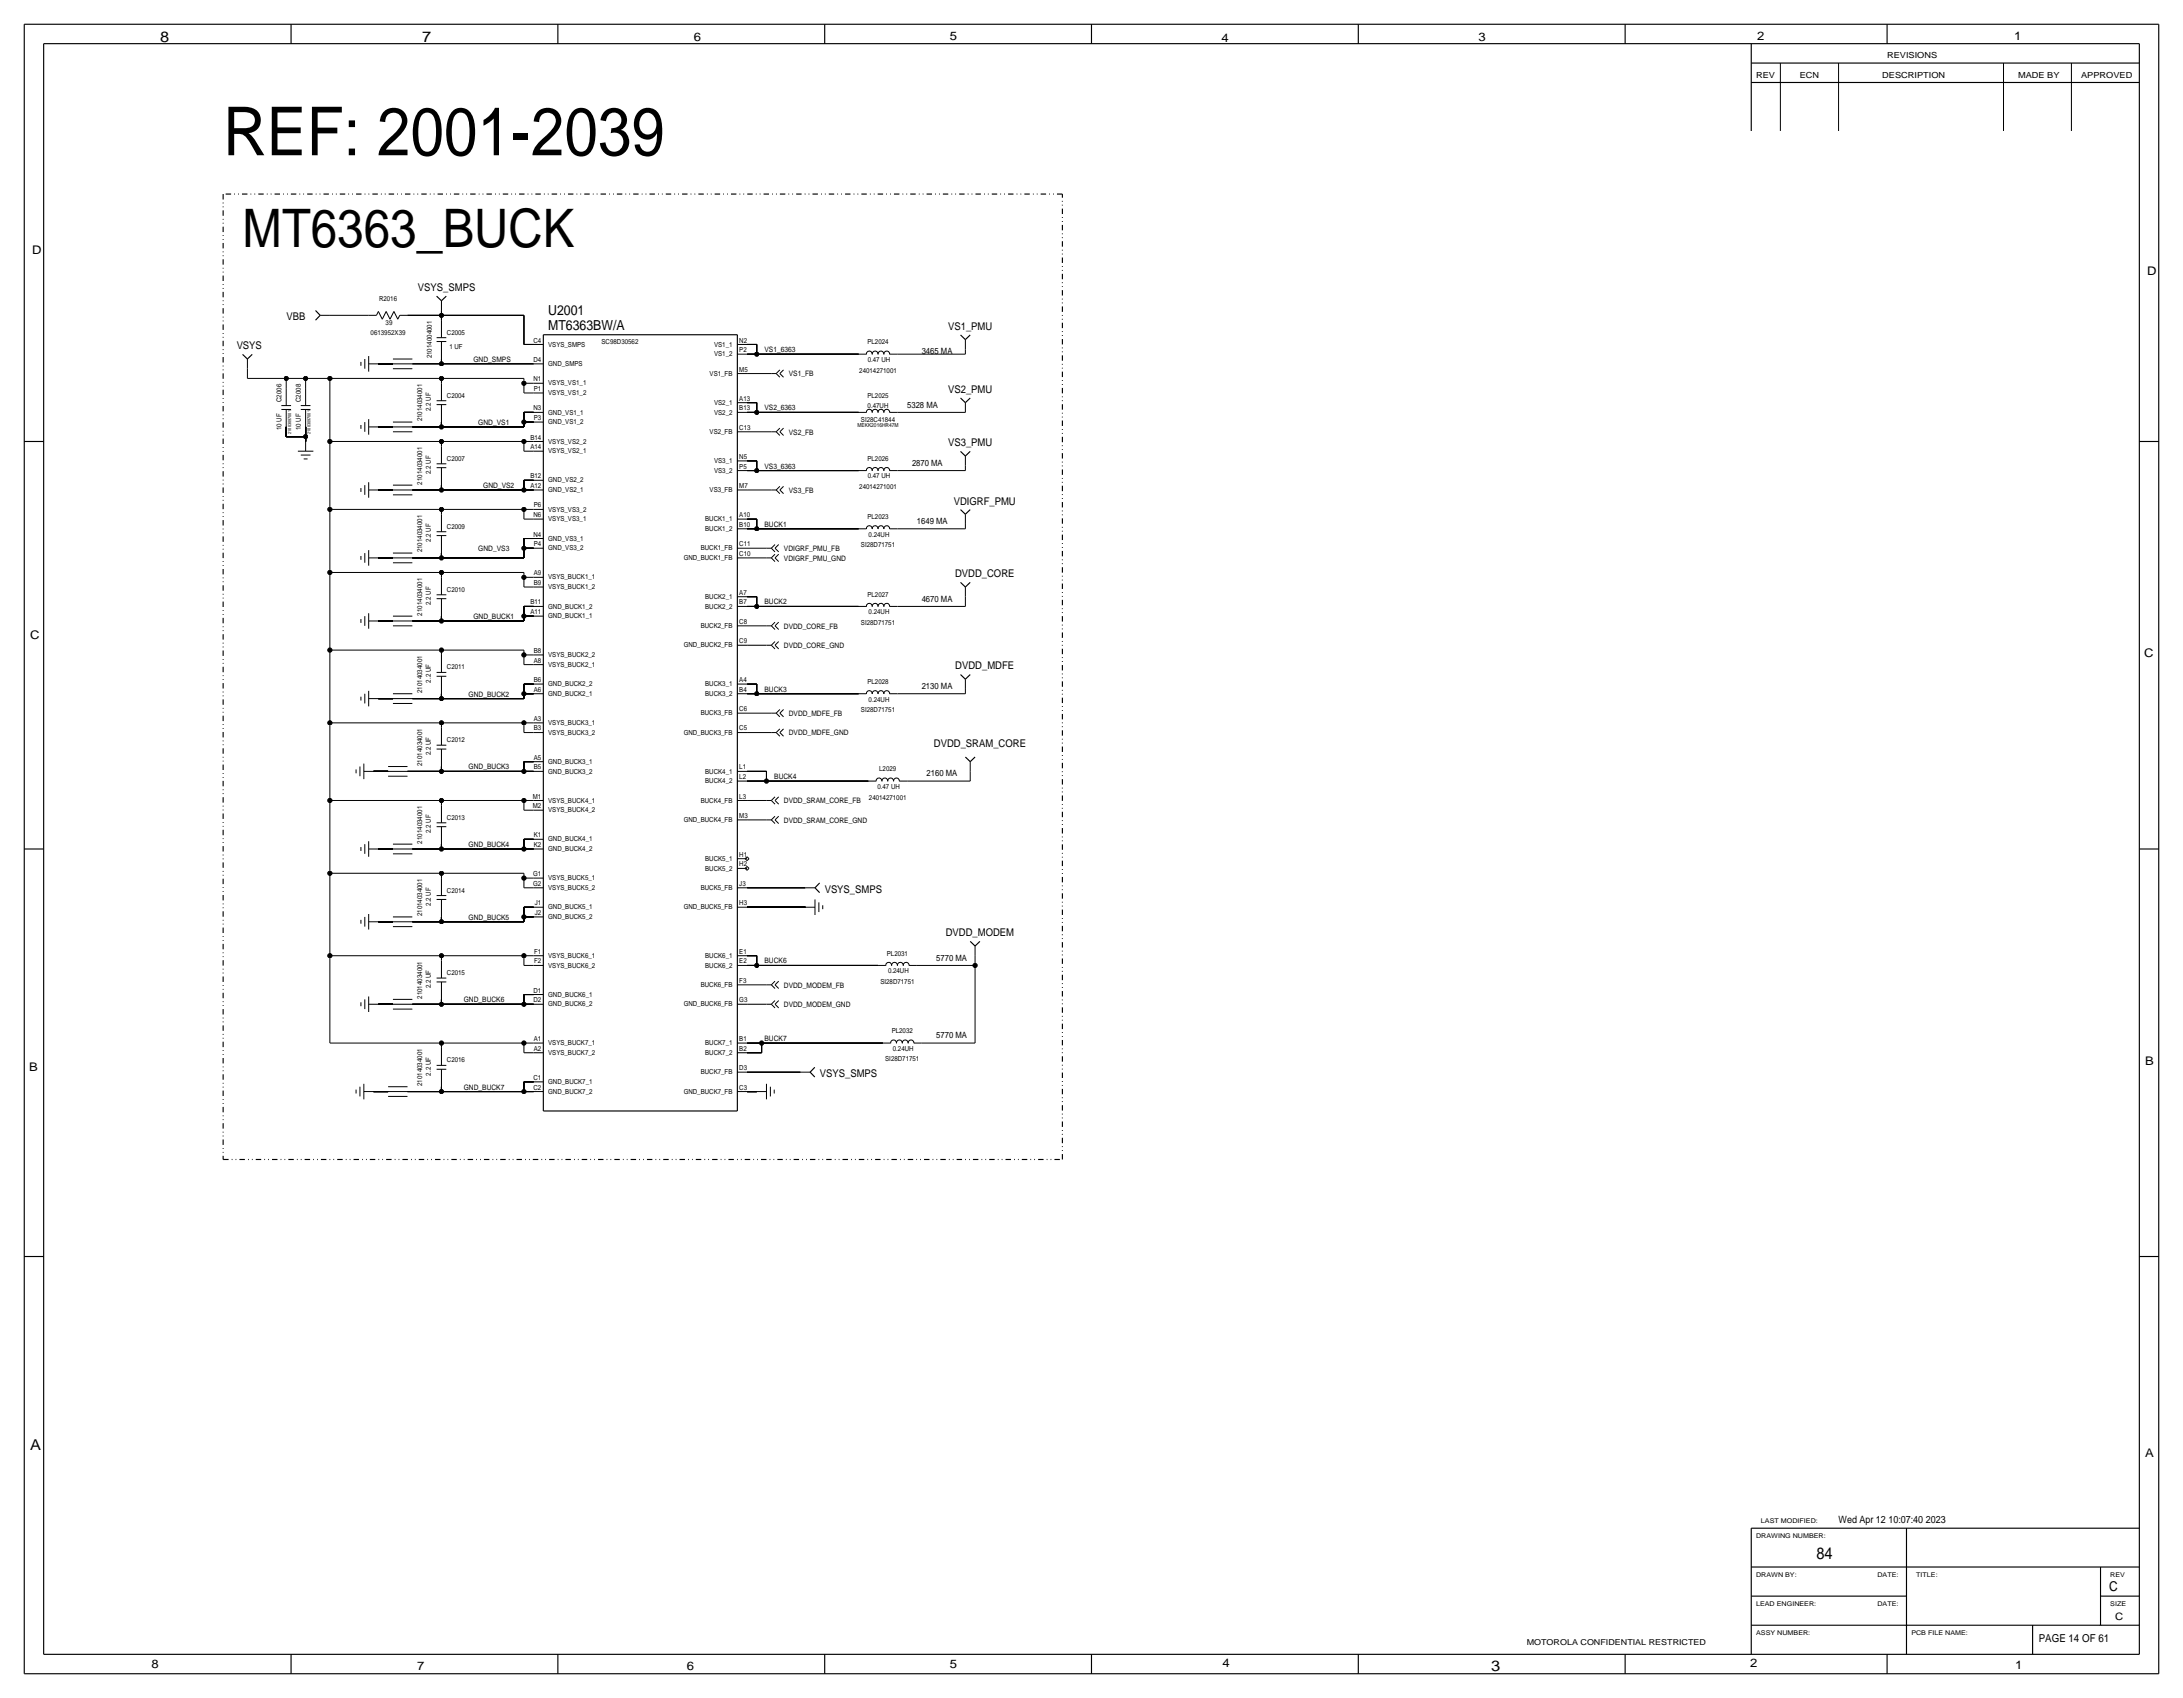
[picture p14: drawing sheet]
<svg xmlns="http://www.w3.org/2000/svg" width="572mm" height="444mm" viewBox="0 0 572 444" stroke-linecap="round" stroke-linejoin="round" font-family="sans-serif">
<defs><g id="words">
<text font-size="17.7" x="58.4" y="40.6">REF: 2001-2039</text>
<text font-size="13.9" x="63.5" y="64.8">MT6363_BUCK</text>
<text font-size="4.3" x="475.5" y="408.2">84</text>
<g font-size="3.9">
<text x="41.9" y="10.9">8</text>
<text x="110.5" y="10.9">7</text>
<text x="7.9" y="379.5">A</text>
<text x="390.4" y="437.4">3</text>
</g>
<g font-size="3.6">
<text x="143.5" y="82.5">U2001</text>
<text x="143.5" y="86.4">MT6363BW/A</text>
</g>
<text font-size="3.5" x="552.2" y="416.6">C</text>
<g font-size="3.1">
<text x="181.6" y="10.7">6</text>
<text x="248.7" y="10.4">5</text>
<text x="319.8" y="10.9">4</text>
<text x="387.1" y="10.7">3</text>
<text x="460" y="10.4">2</text>
<text x="527.3" y="10.4">1</text>
<text x="8.4" y="66.5">D</text>
<text x="562.1" y="71.9">D</text>
<text x="7.9" y="167.4">C</text>
<text x="561.3" y="172">C</text>
<text x="7.6" y="280.4">B</text>
<text x="561.6" y="278.9">B</text>
<text x="561.6" y="381.5">A</text>
<text x="39.6" y="436.6">8</text>
<text x="109.2" y="437.1">7</text>
<text x="179.8" y="437.1">6</text>
<text x="248.7" y="436.6">5</text>
<text x="320" y="436.4">4</text>
<text x="458.2" y="436.4">2</text>
<text x="527.6" y="436.9">1</text>
</g>
<text font-size="2.9" x="533.8" y="430">PAGE 14 OF 61</text>
<g font-size="2.8">
<text x="109.4" y="76.2">VSYS_SMPS</text>
<text x="75" y="83.8">VBB</text>
<text x="248.2" y="86.4">VS1_PMU</text>
<text x="62" y="91.4">VSYS</text>
<text x="248.2" y="102.9">VS2_PMU</text>
<text x="248.2" y="116.8">VS3_PMU</text>
<text x="249.7" y="132.1">VDIGRF_PMU</text>
<text x="250" y="151.1">DVDD_CORE</text>
<text x="250.1" y="175.3">DVDD_MDFE</text>
<text x="244.5" y="195.6">DVDD_SRAM_CORE</text>
<text x="215.9" y="233.7">VSYS_SMPS</text>
<text x="247.6" y="245.1">DVDD_MODEM</text>
<text x="214.6" y="281.9">VSYS_SMPS</text>
</g>
<text font-size="2.7" x="553.7" y="424.2">C</text>
<text font-size="2.6" x="481.3" y="398.8">Wed Apr 12 10:07:40 2023</text>
<g font-size="2.3">
<text x="241.3" y="92.7">3465 MA</text>
<text x="237.5" y="106.7">5328 MA</text>
<text x="238.8" y="121.9">2870 MA</text>
<text x="240" y="137.2">1649 MA</text>
<text x="241.3" y="157.5">4670 MA</text>
<text x="241.3" y="180.3">2130 MA</text>
<text x="242.6" y="203.2">2160 MA</text>
<text x="245.1" y="251.5">5770 MA</text>
<text x="245.1" y="271.8">5770 MA</text>
</g>
<g font-size="2.2">
<text x="494" y="15.2">REVISIONS</text>
<text x="459.7" y="20.3">REV</text>
<text x="471.2" y="20.3">ECN</text>
<text x="492.8" y="20.3">DESCRIPTION</text>
<text x="528.3" y="20.3">MADE BY</text>
<text x="544.8" y="20.3">APPROVED</text>
</g>
<text font-size="2.1" x="399.7" y="430.7">MOTOROLA CONFIDENTIAL RESTRICTED</text>
<g font-size="2">
<text x="124" y="94.7">GND_SMPS</text>
<text x="200.2" y="92.2">VS1_6363</text>
<text x="206.5" y="98.6">VS1_FB</text>
<text x="200.2" y="107.4">VS2_6363</text>
<text x="125.2" y="111.3">GND_VS1</text>
<text x="206.5" y="113.8">VS2_FB</text>
<text x="200.2" y="122.7">VS3_6363</text>
<text x="126.5" y="127.8">GND_VS2</text>
<text x="206.5" y="129">VS3_FB</text>
<text x="200.2" y="137.9">BUCK1</text>
<text x="125.2" y="144.3">GND_VS3</text>
<text x="205.2" y="146.8">VDIGRF_PMU_GND</text>
<text x="205.2" y="144.3">VDIGRF_PMU_FB</text>
<text x="200.2" y="158.2">BUCK2</text>
<text x="124" y="162.1">GND_BUCK1</text>
<text x="205.2" y="164.6">DVDD_CORE_FB</text>
<text x="205.2" y="169.7">DVDD_CORE_GND</text>
<text x="122.7" y="182.4">GND_BUCK2</text>
<text x="200.2" y="181.1">BUCK3</text>
<text x="206.5" y="187.5">DVDD_MDFE_FB</text>
<text x="206.5" y="192.5">DVDD_MDFE_GND</text>
<text x="122.7" y="201.4">GND_BUCK3</text>
<text x="202.7" y="204">BUCK4</text>
<text x="205.2" y="215.4">DVDD_SRAM_CORE_GND</text>
<text x="205.2" y="210.3">DVDD_SRAM_CORE_FB</text>
<text x="122.7" y="221.7">GND_BUCK4</text>
<text x="122.7" y="240.8">GND_BUCK5</text>
<text x="200.2" y="252.2">BUCK6</text>
<text x="121.4" y="262.4">GND_BUCK6</text>
<text x="205.2" y="263.7">DVDD_MODEM_GND</text>
<text x="205.2" y="258.6">DVDD_MODEM_FB</text>
<text x="200.2" y="272.5">BUCK7</text>
<text x="121.4" y="285.2">GND_BUCK7</text>
</g>
<g font-size="1.8">
<text x="99.2" y="78.7">R2016</text>
<text x="97" y="87.6">0613952X39</text>
<text x="101" y="85.2">39</text>
<text x="117" y="87.6">C2005</text>
<text x="139.7" y="89.7">C4</text>
<text x="193.5" y="89.7">N2</text>
<text x="113" y="93.8" transform="rotate(-90 113 93.8)">21014004001</text>
<text x="117.6" y="91.4">1 UF</text>
<text x="139.7" y="94.7">D4</text>
<text x="143.5" y="95.8">GND_SMPS</text>
<text x="143.5" y="90.7">VSYS_SMPS</text>
<text x="157.5" y="90.2">SC98D30562</text>
<text x="186.9" y="90.7">VS1_1</text>
<text x="186.9" y="93.3">VS1_2</text>
<text x="193.5" y="92.2">P2</text>
<text x="227.1" y="90.2">PL2024</text>
<text x="227.2" y="94.7">0.47 UH</text>
<text x="139.7" y="99.8">N1</text>
<text x="143.5" y="100.9">VSYS_VS1_1</text>
<text x="185.8" y="98.3">VS1_FB</text>
<text x="193.5" y="97.3">M5</text>
<text x="224.9" y="97.5">24014271001</text>
<text x="73.7" y="105.2" transform="rotate(-90 73.7 105.2)">C2006</text>
<text x="78.7" y="105.2" transform="rotate(-90 78.7 105.2)">C2008</text>
<text x="112.8" y="107.6" transform="rotate(-90 112.8 107.6)">2.2 UF</text>
<text x="117" y="104.1">C2004</text>
<text x="139.7" y="107.4">N3</text>
<text x="139.8" y="102.4">P1</text>
<text x="143.5" y="103.4">VSYS_VS1_2</text>
<text x="186.9" y="106">VS2_1</text>
<text x="193.5" y="107.4">B13</text>
<text x="193.5" y="104.9">A13</text>
<text x="227.1" y="104.1">PL2025</text>
<text x="227.1" y="106.7">0.47UH</text>
<text x="73.7" y="112.7" transform="rotate(-90 73.7 112.7)">10 UF</text>
<text x="78.7" y="112.7" transform="rotate(-90 78.7 112.7)">10 UF</text>
<text x="110.5" y="110.3" transform="rotate(-90 110.5 110.3)">21014034001</text>
<text x="139.8" y="110">P3</text>
<text x="143.5" y="108.5">GND_VS1_1</text>
<text x="143.5" y="111">GND_VS1_2</text>
<text x="185.8" y="113.6">VS2_FB</text>
<text x="186.9" y="108.5">VS2_2</text>
<text x="193.5" y="112.5">C13</text>
<text x="225.4" y="110.5">SI28C41844</text>
<text x="138.9" y="115.1">B14</text>
<text x="138.9" y="117.6">A14</text>
<text x="143.5" y="116.1">VSYS_VS2_2</text>
<text x="143.5" y="118.7">VSYS_VS2_1</text>
<text x="112.8" y="124.1" transform="rotate(-90 112.8 124.1)">2.2 UF</text>
<text x="117" y="120.6">C2007</text>
<text x="138.9" y="125.2">B12</text>
<text x="186.9" y="123.7">VS3_2</text>
<text x="186.9" y="121.2">VS3_1</text>
<text x="193.5" y="122.7">P5</text>
<text x="193.5" y="120.1">N5</text>
<text x="227.1" y="120.6">PL2026</text>
<text x="227.2" y="125.2">0.47 UH</text>
<text x="110.5" y="126.8" transform="rotate(-90 110.5 126.8)">21014034001</text>
<text x="138.9" y="127.8">A12</text>
<text x="143.5" y="126.3">GND_VS2_2</text>
<text x="143.5" y="128.8">GND_VS2_1</text>
<text x="185.8" y="128.8">VS3_FB</text>
<text x="193.5" y="127.8">M7</text>
<text x="224.9" y="128">24014271001</text>
<text x="139.7" y="135.4">N6</text>
<text x="139.8" y="132.8">P6</text>
<text x="143.5" y="133.9">VSYS_VS3_2</text>
<text x="143.5" y="136.4">VSYS_VS3_1</text>
<text x="184.6" y="136.4">BUCK1_1</text>
<text x="193.5" y="137.9">B10</text>
<text x="193.5" y="135.4">A10</text>
<text x="227.1" y="135.9">PL2023</text>
<text x="112.8" y="141.9" transform="rotate(-90 112.8 141.9)">2.2 UF</text>
<text x="117" y="138.4">C2009</text>
<text x="139.7" y="140.5">N4</text>
<text x="139.8" y="143">P4</text>
<text x="143.5" y="141.5">GND_VS3_1</text>
<text x="184.6" y="139">BUCK1_2</text>
<text x="193.5" y="143">C11</text>
<text x="225.4" y="143.3">SI28D71751</text>
<text x="227.4" y="140.5">0.24UH</text>
<text x="110.5" y="144.6" transform="rotate(-90 110.5 144.6)">21014034001</text>
<text x="143.5" y="144.1">GND_VS3_2</text>
<text x="179" y="146.6">GND_BUCK1_FB</text>
<text x="183.5" y="144.1">BUCK1_FB</text>
<text x="193.5" y="145.5">C10</text>
<text x="117" y="154.9">C2010</text>
<text x="139.8" y="153.2">B9</text>
<text x="139.8" y="150.6">A9</text>
<text x="143.5" y="151.7">VSYS_BUCK1_1</text>
<text x="143.5" y="154.2">VSYS_BUCK1_2</text>
<text x="193.5" y="155.7">A7</text>
<text x="110.5" y="161.1" transform="rotate(-90 110.5 161.1)">21014034001</text>
<text x="112.8" y="158.4" transform="rotate(-90 112.8 158.4)">2.2 UF</text>
<text x="138.9" y="158.2">B11</text>
<text x="138.9" y="160.8">A11</text>
<text x="143.5" y="159.3">GND_BUCK1_2</text>
<text x="143.5" y="161.8">GND_BUCK1_1</text>
<text x="184.6" y="156.8">BUCK2_1</text>
<text x="184.6" y="159.3">BUCK2_2</text>
<text x="193.5" y="158.2">B7</text>
<text x="227.1" y="156.2">PL2027</text>
<text x="227.4" y="160.8">0.24UH</text>
<text x="183.5" y="164.4">BUCK2_FB</text>
<text x="193.5" y="163.3">C8</text>
<text x="225.4" y="163.6">SI28D71751</text>
<text x="139.8" y="170.9">B8</text>
<text x="139.8" y="173.5">A8</text>
<text x="143.5" y="172">VSYS_BUCK2_2</text>
<text x="179" y="169.5">GND_BUCK2_FB</text>
<text x="193.5" y="168.4">C9</text>
<text x="112.8" y="178.7" transform="rotate(-90 112.8 178.7)">2.2 UF</text>
<text x="117" y="175.3">C2011</text>
<text x="139.8" y="178.6">B6</text>
<text x="143.5" y="179.6">GND_BUCK2_2</text>
<text x="143.5" y="174.5">VSYS_BUCK2_1</text>
<text x="184.6" y="179.6">BUCK3_1</text>
<text x="193.5" y="178.6">A4</text>
<text x="227.1" y="179.1">PL2028</text>
<text x="110.5" y="181.5" transform="rotate(-90 110.5 181.5)">21014034001</text>
<text x="139.8" y="181.1">A6</text>
<text x="143.5" y="182.2">GND_BUCK2_1</text>
<text x="184.6" y="182.2">BUCK3_2</text>
<text x="193.5" y="181.1">B4</text>
<text x="227.4" y="183.6">0.24UH</text>
<text x="139.8" y="191.2">B3</text>
<text x="139.8" y="188.7">A3</text>
<text x="143.5" y="189.8">VSYS_BUCK3_1</text>
<text x="183.5" y="187.2">BUCK3_FB</text>
<text x="193.5" y="191.2">C5</text>
<text x="193.5" y="186.2">C6</text>
<text x="225.4" y="186.4">SI28D71751</text>
<text x="112.8" y="197.7" transform="rotate(-90 112.8 197.7)">2.2 UF</text>
<text x="117" y="194.3">C2012</text>
<text x="143.5" y="192.3">VSYS_BUCK3_2</text>
<text x="179" y="192.3">GND_BUCK3_FB</text>
<text x="110.5" y="200.5" transform="rotate(-90 110.5 200.5)">21014034001</text>
<text x="139.8" y="201.4">B5</text>
<text x="139.8" y="198.9">A5</text>
<text x="143.5" y="199.9">GND_BUCK3_1</text>
<text x="143.5" y="202.5">GND_BUCK3_2</text>
<text x="184.6" y="202.5">BUCK4_1</text>
<text x="193.5" y="204">L2</text>
<text x="193.5" y="201.4">L1</text>
<text x="230.2" y="201.9">L2029</text>
<text x="139.5" y="209">M1</text>
<text x="184.6" y="205">BUCK4_2</text>
<text x="193.5" y="209">L3</text>
<text x="227.5" y="209.3">24014271001</text>
<text x="229.7" y="206.5">0.47 UH</text>
<text x="117" y="214.6">C2013</text>
<text x="139.5" y="211.6">M2</text>
<text x="143.5" y="210.1">VSYS_BUCK4_1</text>
<text x="143.5" y="212.6">VSYS_BUCK4_2</text>
<text x="179" y="215.2">GND_BUCK4_FB</text>
<text x="183.5" y="210.1">BUCK4_FB</text>
<text x="193.5" y="214.1">M3</text>
<text x="110.5" y="220.8" transform="rotate(-90 110.5 220.8)">21014034001</text>
<text x="112.8" y="218.1" transform="rotate(-90 112.8 218.1)">2.2 UF</text>
<text x="139.8" y="221.7">K2</text>
<text x="139.8" y="219.2">K1</text>
<text x="143.5" y="220.3">GND_BUCK4_1</text>
<text x="143.5" y="222.8">GND_BUCK4_2</text>
<text x="184.6" y="227.9">BUCK5_2</text>
<text x="184.6" y="225.3">BUCK5_1</text>
<text x="193.5" y="226.8">H2</text>
<text x="193.5" y="224.3">H1</text>
<text x="117" y="233.7">C2014</text>
<text x="139.6" y="231.9">G2</text>
<text x="139.6" y="229.4">G1</text>
<text x="143.5" y="233">VSYS_BUCK5_2</text>
<text x="143.5" y="230.4">VSYS_BUCK5_1</text>
<text x="183.5" y="233">BUCK5_FB</text>
<text x="193.5" y="231.9">J3</text>
<text x="110.5" y="239.9" transform="rotate(-90 110.5 239.9)">21014034001</text>
<text x="112.8" y="237.1" transform="rotate(-90 112.8 237.1)">2.2 UF</text>
<text x="140" y="239.5">J2</text>
<text x="140" y="237">J1</text>
<text x="143.5" y="238">GND_BUCK5_1</text>
<text x="179" y="238">GND_BUCK5_FB</text>
<text x="193.5" y="237">H3</text>
<text x="143.5" y="240.6">GND_BUCK5_2</text>
<text x="139.9" y="249.7">F1</text>
<text x="143.5" y="250.7">VSYS_BUCK6_1</text>
<text x="184.6" y="250.7">BUCK6_1</text>
<text x="193.5" y="249.7">E1</text>
<text x="232.2" y="250.2">PL2031</text>
<text x="117" y="255.3">C2015</text>
<text x="139.9" y="252.2">F2</text>
<text x="143.5" y="253.3">VSYS_BUCK6_2</text>
<text x="184.6" y="253.3">BUCK6_2</text>
<text x="193.5" y="257.3">F3</text>
<text x="193.5" y="252.2">E2</text>
<text x="230.5" y="257.6">SI28D71751</text>
<text x="232.5" y="254.8">0.24UH</text>
<text x="110.5" y="261.5" transform="rotate(-90 110.5 261.5)">21014034001</text>
<text x="112.8" y="258.7" transform="rotate(-90 112.8 258.7)">2.2 UF</text>
<text x="139.7" y="262.4">D2</text>
<text x="139.7" y="259.8">D1</text>
<text x="143.5" y="260.9">GND_BUCK6_1</text>
<text x="143.5" y="263.4">GND_BUCK6_2</text>
<text x="179" y="263.4">GND_BUCK6_FB</text>
<text x="183.5" y="258.4">BUCK6_FB</text>
<text x="193.5" y="262.4">G3</text>
<text x="139.8" y="275.1">A2</text>
<text x="139.8" y="272.5">A1</text>
<text x="143.5" y="273.6">VSYS_BUCK7_1</text>
<text x="184.6" y="273.6">BUCK7_1</text>
<text x="193.5" y="275.1">B2</text>
<text x="193.5" y="272.5">B1</text>
<text x="233.4" y="270.5">PL2032</text>
<text x="233.7" y="275.1">0.24UH</text>
<text x="112.8" y="281.6" transform="rotate(-90 112.8 281.6)">2.2 UF</text>
<text x="117" y="278.1">C2016</text>
<text x="143.5" y="276.1">VSYS_BUCK7_2</text>
<text x="183.5" y="281.2">BUCK7_FB</text>
<text x="184.6" y="276.1">BUCK7_2</text>
<text x="193.5" y="280.2">D3</text>
<text x="231.7" y="277.9">SI28D71751</text>
<text x="110.5" y="284.3" transform="rotate(-90 110.5 284.3)">21014034001</text>
<text x="139.7" y="285.2">C2</text>
<text x="139.7" y="282.7">C1</text>
<text x="143.5" y="283.8">GND_BUCK7_1</text>
<text x="143.5" y="286.3">GND_BUCK7_2</text>
<text x="179" y="286.3">GND_BUCK7_FB</text>
<text x="193.5" y="285.2">C3</text>
</g>
<g font-size="1.7">
<text x="461" y="398.8">LAST MODIFIED:</text>
<text x="459.7" y="402.6">DRAWING NUMBER:</text>
<text x="459.7" y="412.8">DRAWN BY:</text>
<text x="491.5" y="412.8">DATE:</text>
<text x="501.6" y="412.7">TITLE:</text>
<text x="552.4" y="412.8">REV</text>
<text x="459.7" y="420.4">LEAD ENGINEER:</text>
<text x="491.5" y="420.4">DATE:</text>
<text x="552.4" y="420.4">SIZE</text>
<text x="459.7" y="428">ASSY NUMBER:</text>
<text x="500.4" y="428">PCB FILE NAME:</text>
</g>
<text font-size="1.4" x="224.5" y="111.8">MEKK2016HR47M</text>
<g font-size="1.1">
<text x="76.2" y="113.6" transform="rotate(-90 76.2 113.6)">21003097001</text>
<text x="81.3" y="113.6" transform="rotate(-90 81.3 113.6)">21003097001</text>
</g>
</g></defs>
<!-- layer: Nets -->
<g fill="none" stroke="#000" stroke-width=".26">
<path d="M64.8 96.5v2.6zM64.8 99.1h10.1zM74.9 99.1v2.5zM74.9 99.1h5.1zM80 99.1v2.5zM80 99.1h6.4zM86.4 82.5h10.1zM86.4 99.1h29.2zM86.4 99.1v16.5zM99.1 95.2h3.8zM106.7 82.5h8.9zM107.9 95.2h7.7z"/>
<path d="M115.6 81.3v1.2zM115.6 82.5v1.3zM115.6 82.5h21.6zM115.6 99.1v1.2zM115.6 99.1h21.6zM115.6 94v1.2zM115.6 95.2h24.1zM137.2 90.2h2.5zM137.2 82.5v7.7zM137.2 99.1v1.2zM195.6 90.2h2.5zM195.6 92.7h2.5z"/>
<path d="M195.6 97.8h6.3zM198.1 90.2v2.5zM198.1 92.7h26.7zM234.9 92.7h17.8zM252.7 91.4v1.3zM74.9 114.3h5.1zM74.9 111.8v2.5zM80 114.3v1.3zM80 111.8v2.5zM86.4 115.6h29.2zM86.4 115.6v17.7zM99.1 111.8h3.8z"/>
<path d="M107.9 111.8h7.7zM115.6 115.6v1.2zM115.6 115.6h21.6zM115.6 111.8h21.6zM115.6 110.5v1.3zM137.2 102.9h2.5zM137.2 100.3v2.6zM137.2 100.3h2.5zM137.2 118.1h2.5zM137.2 115.6v2.5zM137.2 115.6h2.5zM137.2 107.9h2.5z"/>
<path d="M137.2 107.9v2.6zM137.2 110.5h2.5zM137.2 110.5v1.3zM195.6 105.4h2.5zM195.6 107.9h2.5zM195.6 113h6.3zM198.1 105.4v2.5zM198.1 107.9h26.7zM234.9 107.9h17.8zM86.4 133.3h29.2zM86.4 133.3v16.6zM99.1 128.3h3.8z"/>
<path d="M107.9 128.3h7.7zM115.6 133.3v1.3zM115.6 133.3h21.6zM115.6 127v1.3zM115.6 128.3h21.6zM137.2 135.9h2.5zM137.2 133.3v2.6zM137.2 133.3h2.5zM137.2 125.7h2.5zM137.2 125.7v2.6zM137.2 128.3h2.5zM195.6 128.3h6.3z"/>
<path d="M195.6 135.9h2.5zM195.6 138.4h2.5zM195.6 120.6h2.5zM195.6 123.2h2.5zM198.1 135.9v2.5zM198.1 138.4h26.7zM198.1 120.6v2.6zM198.1 123.2h26.7zM234.9 138.4h17.8zM234.9 123.2h17.8zM252.7 137.2v1.2zM252.7 121.9v1.3z"/>
<path d="M86.4 149.9h29.2zM86.4 149.9v20.3zM99.1 146h3.8zM107.9 146h7.7zM115.6 149.9v1.2zM115.6 149.9h21.6zM115.6 144.8v1.2zM115.6 146h21.6zM137.2 153.7h2.5zM137.2 151.1v2.6zM137.2 151.1h2.5zM137.2 149.9v1.2z"/>
<path d="M137.2 158.7h2.5zM137.2 158.7v2.6zM137.2 141h2.5zM137.2 143.5v2.5zM137.2 141v2.5zM137.2 143.5h2.5zM195.6 143.5h5.1zM195.6 156.2h2.5zM195.6 158.7h2.5zM195.6 146h5.1zM198.1 156.2v2.5zM198.1 158.7h26.7z"/>
<path d="M234.9 158.7h17.8zM252.7 156.2v2.5zM86.4 170.2h29.2zM86.4 170.2v19zM99.1 162.6h3.8zM107.9 162.6h7.7zM115.6 170.2v1.2zM115.6 170.2h21.6zM115.6 161.3v1.3zM115.6 162.6h21.6zM137.2 174h2.5zM137.2 171.4v2.6z"/>
<path d="M137.2 171.4h2.5zM137.2 170.2v1.2zM137.2 179.1h2.5zM137.2 179.1v2.5zM137.2 161.3v1.3zM137.2 161.3h2.5zM195.6 179.1h2.5zM195.6 168.9h5.1zM195.6 163.8h5.1zM198.1 179.1v2.5zM86.4 189.2h29.2zM86.4 189.2v20.3z"/>
<path d="M99.1 182.9h3.8zM107.9 182.9h7.7zM115.6 189.2v1.3zM115.6 189.2h21.6zM115.6 181.6v1.3zM115.6 182.9h21.6zM137.2 191.8h2.5zM137.2 189.2v2.6zM137.2 189.2h2.5zM137.2 199.4v2.5zM137.2 199.4h2.5zM137.2 181.6v1.3z"/>
<path d="M137.2 181.6h2.5zM195.6 181.6h2.5zM195.6 186.7h6.3zM195.6 191.8h6.3zM198.1 181.6h26.7zM234.9 181.6h17.8zM252.7 180.3v1.3zM86.4 209.5v19.1zM86.4 209.5h29.2zM97.8 201.9h3.8zM106.7 201.9h8.9zM115.6 209.5v1.3z"/>
<path d="M115.6 209.5h21.6zM115.6 200.7v1.2zM115.6 201.9h21.6zM137.2 212.1h2.5zM137.2 209.5v2.6zM137.2 209.5h2.5zM137.2 219.7h2.5zM137.2 219.7v2.5zM137.2 201.9h2.5zM195.6 201.9h5.1zM195.6 204.5h5.1zM195.6 209.5h5.1z"/>
<path d="M195.6 214.6h5.1zM200.7 201.9v2.6zM200.7 204.5h26.6zM237.5 204.5h16.5zM254 201.9v2.6zM86.4 228.6v21.6zM86.4 228.6h29.2zM99.1 222.2h3.8zM107.9 222.2h7.7zM115.6 228.6v1.3zM115.6 228.6h21.6zM115.6 221v1.2z"/>
<path d="M115.6 222.2h21.6zM137.2 232.4h2.5zM137.2 229.9v2.5zM137.2 229.9h2.5zM137.2 228.6v1.3zM137.2 237.5h2.5zM137.2 237.5v2.5zM137.2 222.2h2.5zM195.6 237.5h15.2zM195.6 232.4h15.2zM86.4 250.2v22.8zM86.4 250.2h29.2z"/>
<path d="M99.1 241.3h3.8zM107.9 241.3h7.7zM115.6 250.2v1.3zM115.6 250.2h21.6zM115.6 240v1.3zM115.6 241.3h21.6zM137.2 252.7h2.5zM137.2 250.2v2.5zM137.2 250.2h2.5zM137.2 240v1.3zM137.2 240h2.5zM195.6 250.2h2.5z"/>
<path d="M195.6 252.7h2.5zM195.6 257.8h5.1zM198.1 250.2v2.5zM198.1 252.7h31.8zM240 252.7h15.3zM255.3 252.7v20.3zM255.3 250.2v2.5zM86.4 273h29.2zM99.1 262.9h3.8zM107.9 262.9h7.7zM115.6 273v1.3zM115.6 273h21.6z"/>
<path d="M115.6 261.6v1.3zM115.6 262.9h21.6zM137.2 275.6h2.5zM137.2 273v2.6zM137.2 273h2.5zM137.2 260.3h2.5zM137.2 260.3v2.6zM137.2 262.9h2.5zM195.6 275.6h3.8zM195.6 273h3.8zM195.6 262.9h5.1zM199.4 273v2.6z"/>
<path d="M199.4 273h31.7zM241.3 273h14zM97.8 285.8h3.8zM106.7 285.8h8.9zM115.6 284.5v1.3zM115.6 285.8h21.6zM137.2 283.2h2.5zM137.2 283.2v2.6zM137.2 285.8h2.5zM195.6 285.8h2.5zM195.6 280.7h13.9z"/>
</g>
<path d="M58.4 50.8v252.7M278.1 50.8h-219.7M58.4 303.5h219.7M278.1 303.5v-252.7" fill="none" stroke="#000" stroke-width=".3" stroke-dasharray="1.4 .8 .2 .8 .2 .8" stroke-linecap="butt"/>
<g fill="#000" stroke="#000" stroke-width=".26">
<circle cx="74.9" cy="99.1" r=".56"/>
<circle cx="80" cy="99.1" r=".56"/>
<circle cx="86.4" cy="99.1" r=".56"/>
<circle cx="115.6" cy="99.1" r=".56"/>
<circle cx="115.6" cy="82.5" r=".56"/>
<circle cx="115.6" cy="95.2" r=".56"/>
<circle cx="198.1" cy="92.7" r=".56"/>
<circle cx="80" cy="114.3" r=".56"/>
<circle cx="86.4" cy="115.6" r=".56"/>
<circle cx="115.6" cy="115.6" r=".56"/>
<circle cx="115.6" cy="111.8" r=".56"/>
<circle cx="137.2" cy="115.6" r=".56"/>
<circle cx="137.2" cy="110.5" r=".56"/>
<circle cx="137.2" cy="100.3" r=".56"/>
<circle cx="198.1" cy="107.9" r=".56"/>
<circle cx="86.4" cy="133.3" r=".56"/>
<circle cx="115.6" cy="128.3" r=".56"/>
<circle cx="115.6" cy="133.3" r=".56"/>
<circle cx="137.2" cy="128.3" r=".56"/>
<circle cx="137.2" cy="133.3" r=".56"/>
<circle cx="198.1" cy="123.2" r=".56"/>
<circle cx="198.1" cy="138.4" r=".56"/>
<circle cx="86.4" cy="149.9" r=".56"/>
<circle cx="115.6" cy="146" r=".56"/>
<circle cx="115.6" cy="149.9" r=".56"/>
<circle cx="137.2" cy="151.1" r=".56"/>
<circle cx="137.2" cy="143.5" r=".56"/>
<circle cx="198.1" cy="158.7" r=".56"/>
<circle cx="86.4" cy="170.2" r=".56"/>
<circle cx="115.6" cy="162.6" r=".56"/>
<circle cx="115.6" cy="170.2" r=".56"/>
<circle cx="137.2" cy="161.3" r=".56"/>
<circle cx="137.2" cy="171.4" r=".56"/>
<circle cx="86.4" cy="189.2" r=".56"/>
<circle cx="115.6" cy="182.9" r=".56"/>
<circle cx="115.6" cy="189.2" r=".56"/>
<circle cx="137.2" cy="181.6" r=".56"/>
<circle cx="137.2" cy="189.2" r=".56"/>
<circle cx="198.1" cy="181.6" r=".56"/>
<circle cx="86.4" cy="209.5" r=".56"/>
<circle cx="115.6" cy="201.9" r=".56"/>
<circle cx="115.6" cy="209.5" r=".56"/>
<circle cx="137.2" cy="209.5" r=".56"/>
<circle cx="137.2" cy="201.9" r=".56"/>
<circle cx="200.7" cy="204.5" r=".56"/>
<circle cx="86.4" cy="228.6" r=".56"/>
<circle cx="115.6" cy="222.2" r=".56"/>
<circle cx="115.6" cy="228.6" r=".56"/>
<circle cx="137.2" cy="229.9" r=".56"/>
<circle cx="137.2" cy="222.2" r=".56"/>
<circle cx="86.4" cy="250.2" r=".56"/>
<circle cx="115.6" cy="250.2" r=".56"/>
<circle cx="115.6" cy="241.3" r=".56"/>
<circle cx="137.2" cy="240" r=".56"/>
<circle cx="137.2" cy="250.2" r=".56"/>
<circle cx="198.1" cy="252.7" r=".56"/>
<circle cx="255.3" cy="252.7" r=".56"/>
<circle cx="115.6" cy="262.9" r=".56"/>
<circle cx="115.6" cy="273" r=".56"/>
<circle cx="137.2" cy="273" r=".56"/>
<circle cx="137.2" cy="262.9" r=".56"/>
<circle cx="199.4" cy="273" r=".56"/>
<circle cx="115.6" cy="285.7" r=".56"/>
<circle cx="137.2" cy="285.7" r=".56"/>
</g>
<!-- layer: Components -->
<g fill="none" stroke="#000" stroke-width=".26">
<path d="M115.6 78.7v2.6zM64.8 94v2.5zM83.8 82.5h2.6zM94.5 94.7v1.1zM95.5 94v2.5zM96.5 82.5h2.1zM96.5 95.2h2.6zM96.5 93.2v4.1zM99.1 81.5l-.5 1zM99.1 81.5l1 2.1zM101.1 81.5l-1 2.1zM101.1 81.5l1 2.1z"/>
<path d="M102.9 95.2h5zM102.9 94h5zM102.9 96.5h5zM103.1 81.5l-1 2.1zM103.1 81.5l1 2.1zM104.6 82.5h2.1zM104.6 82.5l-.5 1.1zM114.3 88.4h2.5zM114.3 89.4h2.5zM115.6 89.4v4.6zM115.6 83.8v4.6zM139.7 95.2h2.5z"/>
<path d="M139.7 90.2h2.5zM193 97.8h2.6zM193 92.7h2.6zM193 90.2h2.6zM201.9 97.8h1.3zM203.2 97.8l1 1zM204.2 97.8l.9 1zM204.2 96.8l-1 1zM205.1 96.8l-.9 1zM224.8 92.7h2zM226.8 92.8a.75 .75 0 0 1 .8-.9 .75 .75 0 0 1 .7 .9M228.3 92.8a.75 .75 0 0 1 .8-.9 .75 .75 0 0 1 .7 .9"/>
<path d="M229.9 92.8a.75 .75 0 0 1 .7-.9 .75 .75 0 0 1 .7 .9 .77 .77 0 0 1 .8-.9 .77 .77 0 0 1 .8 .9M232.9 92.7h2zM252.7 88.9v2.5zM73.7 106.2h2.5zM73.7 107.2h2.5zM74.9 107.2v4.6zM74.9 101.6v4.6zM78 118.1h4zM78.7 106.2h2.6zM78.7 107.2h2.6zM78.7 119.1h2.6zM80 107.2v4.6z"/>
<path d="M80 101.6v4.6zM80 115.6v2.5zM94.5 111.3v1zM95.5 110.5v2.5zM96.5 111.8h2.6zM96.5 109.7v4.1zM102.9 111.8h5zM102.9 110.5h5zM102.9 113h5zM114.3 104.9h2.5zM114.3 105.9h2.5zM115.6 105.9v4.6z"/>
<path d="M115.6 100.3v4.6zM115.6 116.8v4.6zM139.7 118.1h2.5zM139.7 115.6h2.5zM139.7 110.5h2.5zM139.7 107.9h2.5zM139.7 102.9h2.5zM139.7 100.3h2.5zM193 113h2.6zM193 107.9h2.6zM193 105.4h2.6zM201.9 113h1.3z"/>
<path d="M203.2 113l1 1zM204.2 113l.9 1zM204.2 112.1l-1 .9zM205.1 112.1l-.9 .9zM224.8 107.9h2zM226.8 108a.75 .75 0 0 1 .8-.9 .75 .75 0 0 1 .7 .9M228.3 108a.75 .75 0 0 1 .8-.9 .75 .75 0 0 1 .7 .9M229.9 108a.75 .75 0 0 1 .7-.9 .75 .75 0 0 1 .7 .9 .77 .77 0 0 1 .8-.9 .77 .77 0 0 1 .8 .9M232.9 107.9h2zM252.7 105.4v2.5zM252.7 119.4v2.5zM79.5 120.1h1z"/>
<path d="M94.5 127.8v1zM95.5 127v2.5zM96.5 128.3h2.6zM96.5 126.2v4.1zM102.9 128.3h5zM102.9 127h5zM102.9 129.5h5zM114.3 121.4h2.5zM114.3 122.4h2.5zM114.3 139.2h2.5zM115.6 122.4v4.6zM115.6 134.6v4.6z"/>
<path d="M139.7 135.9h2.5zM139.7 133.3h2.5zM139.7 128.3h2.5zM139.7 125.7h2.5zM193 138.4h2.6zM193 135.9h2.6zM193 128.3h2.6zM193 123.2h2.6zM193 120.6h2.6zM201.9 128.3h1.3zM203.2 128.3l1-1zM203.2 128.3l1 .9z"/>
<path d="M204.2 128.3l.9 .9zM204.2 128.3l.9-1zM224.8 123.2h2zM224.8 138.4h2zM226.8 123.2a.75 .75 0 0 1 .8-.8 .75 .75 0 0 1 .7 .8M226.8 138.5a.75 .75 0 0 1 .8-.9 .75 .75 0 0 1 .7 .9M228.3 123.2a.75 .75 0 0 1 .8-.8 .75 .75 0 0 1 .7 .8M228.3 138.5a.75 .75 0 0 1 .8-.9 .75 .75 0 0 1 .7 .9M229.9 123.2a.75 .75 0 0 1 .7-.8 .75 .75 0 0 1 .7 .8 .77 .77 0 0 1 .8-.8 .77 .77 0 0 1 .8 .8M229.9 138.5a.75 .75 0 0 1 .7-.9 .75 .75 0 0 1 .7 .9 .77 .77 0 0 1 .8-.9 .77 .77 0 0 1 .8 .9M232.9 123.2h2zM232.9 138.4h2z"/>
<path d="M252.7 134.6v2.6zM94.5 145.5v1.1zM95.5 144.8v2.5zM96.5 146h2.6zM96.5 144v4.1zM102.9 146h5zM102.9 144.8h5zM102.9 147.3h5zM114.3 140.2h2.5zM114.3 155.7h2.5zM114.3 156.7h2.5zM115.6 140.2v4.6z"/>
<path d="M115.6 156.7v4.6zM115.6 151.1v4.6zM139.7 158.7h2.5zM139.7 153.7h2.5zM139.7 151.1h2.5zM139.7 143.5h2.5zM139.7 141h2.5zM193 158.7h2.6zM193 156.2h2.6zM193 146h2.6zM193 143.5h2.6zM200.7 143.5h1.2z"/>
<path d="M200.7 146h1.2zM201.9 143.5l1 1zM201.9 146l1-.9zM201.9 146l1 1zM202.9 143.5l1 1zM202.9 143.5l1-1zM202.9 142.5l-1 1zM202.9 146l1 1zM202.9 146l1-.9zM224.8 158.7h2zM226.8 158.8a.75 .75 0 0 1 .8-.9 .75 .75 0 0 1 .7 .9M228.3 158.8a.75 .75 0 0 1 .8-.9 .75 .75 0 0 1 .7 .9"/>
<path d="M229.9 158.8a.75 .75 0 0 1 .7-.9 .75 .75 0 0 1 .7 .9 .77 .77 0 0 1 .8-.9 .77 .77 0 0 1 .8 .9M232.9 158.7h2zM252.7 153.7v2.5zM94.5 162.1v1zM95.5 161.3v2.5zM96.5 162.6h2.6zM96.5 160.5v4.1zM102.9 162.6h5zM102.9 161.3h5zM102.9 163.8h5zM114.3 176h2.5zM114.3 177h2.5z"/>
<path d="M115.6 177v4.6zM115.6 171.4v4.6zM139.7 179.1h2.5zM139.7 174h2.5zM139.7 171.4h2.5zM139.7 161.3h2.5zM193 179.1h2.6zM193 168.9h2.6zM193 163.8h2.6zM200.7 163.8h1.2zM200.7 168.9h1.2zM201.9 163.8l1 1z"/>
<path d="M201.9 168.9l1 1zM202.9 163.8l1 1zM202.9 162.9l-1 .9zM202.9 168.9l1 1zM202.9 168.9l1-1zM202.9 167.9l-1 1zM203.9 162.9l-1 .9zM252.7 177.8v2.5zM94.5 182.4v1zM95.2 199.9v4.1zM95.5 181.6v2.5zM96.5 182.9h2.6z"/>
<path d="M96.5 180.8v4.1zM102.9 182.9h5zM102.9 181.6h5zM102.9 184.1h5zM114.3 195.1h2.5zM114.3 196.1h2.5zM115.6 196.1v4.6zM115.6 190.5v4.6zM139.7 199.4h2.5zM139.7 191.8h2.5zM139.7 189.2h2.5zM139.7 181.6h2.5z"/>
<path d="M193 191.8h2.6zM193 186.7h2.6zM193 181.6h2.6zM201.9 186.7h1.3zM201.9 191.8h1.3zM203.2 186.7l1 1zM203.2 191.8l1 .9zM204.2 186.7l.9 1zM204.2 185.7l-1 1zM204.2 191.8l.9 .9zM204.2 191.8l.9-1zM204.2 190.8l-1 1z"/>
<path d="M205.1 185.7l-.9 1zM224.8 181.6h2zM226.8 181.7a.75 .75 0 0 1 .8-.9 .75 .75 0 0 1 .7 .9M228.3 181.7a.75 .75 0 0 1 .8-.9 .75 .75 0 0 1 .7 .9M229.9 181.7a.75 .75 0 0 1 .7-.9 .75 .75 0 0 1 .7 .9 .77 .77 0 0 1 .8-.9 .77 .77 0 0 1 .8 .9M232.9 181.6h2zM254 199.4v2.5zM93.2 201.4v1zM94.2 200.7v2.5zM95.2 201.9h2.6zM101.6 201.9h5.1zM101.6 200.7h5.1z"/>
<path d="M101.6 203.2h5.1zM114.3 215.4h2.5zM114.3 216.4h2.5zM115.6 216.4v4.6zM115.6 210.8v4.6zM139.7 219.7h2.5zM139.7 212.1h2.5zM139.7 209.5h2.5zM139.7 201.9h2.5zM193 214.6h2.6zM193 209.5h2.6zM193 204.5h2.6z"/>
<path d="M193 201.9h2.6zM200.7 209.5h1.2zM200.7 214.6h1.2zM201.9 209.5l1 1zM201.9 214.6l1 1zM202.9 209.5l1 1zM202.9 209.5l1-.9zM202.9 208.6l-1 .9zM202.9 214.6l1 1zM202.9 213.7l-1 .9zM203.9 213.7l-1 .9zM227.3 204.5h2.1z"/>
<path d="M229.4 204.5a.75 .75 0 0 1 .7-.8 .75 .75 0 0 1 .7 .8M230.9 204.5a.75 .75 0 0 1 .7-.8 .75 .75 0 0 1 .8 .8M232.4 204.5a.75 .75 0 0 1 .7-.8 .75 .75 0 0 1 .8 .8 .77 .77 0 0 1 .7-.8 .77 .77 0 0 1 .8 .8M235.5 204.5h2zM94.5 221.7v1.1zM95.5 221v2.5zM96.5 239.3v4zM96.5 222.2h2.6zM96.5 220.2v4.1zM102.9 222.2h5zM102.9 221h5zM102.9 223.5h5z"/>
<path d="M114.3 234.4h2.5zM114.3 235.5h2.5zM115.6 235.5v4.5zM115.6 229.9v4.5zM139.7 237.5h2.5zM139.7 232.4h2.5zM139.7 229.9h2.5zM139.7 222.2h2.5zM193 237.5h2.6zM193 232.4h2.6zM193 227.3h2.6zM193 224.8h2.6z"/>
<path d="M195.1 227.3l.5-.5zM195.1 227.3l.5 .5zM195.1 224.8l.5-.5zM195.1 224.8l.5 .5zM195.6 226.8l.5 .5zM195.6 224.3l.5 .5zM196.1 227.3l-.5 .5zM196.1 224.8l-.5 .5zM210.8 232.4h2.6zM210.8 237.5h2.6zM213.4 235.5v4zM214.4 236.2v2.6z"/>
<path d="M215.4 237v1zM94.5 240.8v1zM95.5 240v2.6zM96.5 241.3h2.6zM102.9 241.3h5zM102.9 240h5zM102.9 242.6h5zM114.3 256h2.5zM114.3 257h2.5zM115.6 257v4.6zM115.6 251.5v4.5zM139.7 252.7h2.5z"/>
<path d="M139.7 250.2h2.5zM139.7 240h2.5zM193 257.8h2.6zM193 252.7h2.6zM193 250.2h2.6zM200.7 257.8h1.2zM201.9 257.8l1 1zM202.9 257.8l1 1zM202.9 257.8l1-1zM202.9 256.8l-1 1zM229.9 252.7h2zM231.9 252.8a.75 .75 0 0 1 .7-.9 .75 .75 0 0 1 .8 .9"/>
<path d="M233.4 252.8a.75 .75 0 0 1 .8-.9 .75 .75 0 0 1 .7 .9M234.9 252.8a.75 .75 0 0 1 .8-.9 .75 .75 0 0 1 .7 .9M236.5 252.8a.75 .75 0 0 1 .7-.9 .75 .75 0 0 1 .7 .9M238 252.7h2zM255.3 247.6v2.6zM94.5 262.4v1zM95.5 261.6v2.6zM96.5 262.9h2.6zM96.5 260.9v4zM102.9 262.9h5zM102.9 261.6h5zM102.9 264.2h5z"/>
<path d="M114.3 278.9h2.5zM114.3 279.9h2.5zM115.6 279.9v4.6zM115.6 274.3v4.6zM139.7 275.6h2.5zM139.7 273h2.5zM139.7 262.9h2.5zM139.7 260.3h2.5zM193 275.6h2.6zM193 273h2.6zM193 262.9h2.6zM200.7 262.9h1.2z"/>
<path d="M201.9 262.9l1 1zM202.9 262.9l1 1zM202.9 261.9l-1 1zM203.9 261.9l-1 1zM231.1 273h2.1zM233.2 273.1a.75 .75 0 0 1 .7-.9 .75 .75 0 0 1 .7 .9M234.7 273.1a.75 .75 0 0 1 .7-.9 .75 .75 0 0 1 .8 .9M236.2 273.1a.75 .75 0 0 1 .8-.9 .75 .75 0 0 1 .7 .9M237.7 273.1a.75 .75 0 0 1 .8-.9 .75 .75 0 0 1 .7 .9M239.3 273h2zM93.2 285.2v1.1zM94.2 284.5v2.5z"/>
<path d="M95.2 285.8h2.6zM95.2 283.7v4.1zM101.6 285.8h5.1zM101.6 284.5h5.1zM101.6 287h5.1zM139.7 285.8h2.5zM139.7 283.2h2.5zM193 285.8h2.6zM193 280.7h2.6zM198.1 285.8h2.6zM200.7 283.7v4.1zM201.7 284.5v2.5z"/>
<path d="M202.7 285.2v1.1zM209.5 280.7h2.6z"/>
</g>
<g fill="none" stroke="#000" stroke-width=".3">
<path d="M114.3 77.5l1.3 1.2zM115.6 78.7l1.2-1.2zM63.5 92.8l1.3 1.2zM64.8 94l1.2-1.2zM82.6 81.3l1.2 1.2zM83.8 82.5l-1.2 1.3zM142.2 87.6h50.8zM142.2 87.6v203.2zM193 87.6v203.2zM251.5 87.7l1.2 1.2zM252.7 88.9l1.3-1.2zM251.5 104.2l1.2 1.2z"/>
<path d="M251.5 118.2l1.2 1.2zM252.7 105.4l1.3-1.2zM252.7 119.4l1.3-1.2zM251.5 133.4l1.2 1.2zM252.7 134.6l1.3-1.2zM251.5 152.5l1.2 1.2zM252.7 153.7l1.3-1.2zM251.5 176.6l1.2 1.2zM252.7 177.8l1.3-1.2zM252.7 198.2l1.3 1.2zM254 199.4l1.3-1.2zM213.4 232.4l1.2 1.3z"/>
<path d="M214.6 231.1l-1.2 1.3zM254 246.4l1.3 1.2zM255.3 247.6l1.2-1.2zM213.3 279.4l-1.2 1.3zM142.2 290.8h50.8zM212.1 280.7l1.2 1.2z"/>
</g>
<!-- layer: Page Border and Title Block -->
<g fill="none" stroke="#000" stroke-width=".3">
<path d="M6.3 6.3v431.8zM6.3 6.3h558.8zM11.4 11.4v421.7zM11.4 11.4h548.7zM76.2 6.3v5.1zM146 6.3v5.1zM215.9 6.3v5.1zM285.8 6.3v5.1zM355.6 6.3v5.1zM425.4 6.3v5.1zM458.5 11.4v22.9zM458.5 16.5h101.6z"/>
<path d="M494 6.3v5.1zM560.1 11.4v421.7zM565.1 6.3v431.8zM458.5 21.6h101.6zM6.3 115.6h5.1zM560.1 115.6h5zM6.3 222.2h5.1zM560.1 222.2h5zM6.3 328.9h5.1zM560.1 328.9h5zM458.5 417.8h40.6zM458.5 400v33.1z"/>
<path d="M458.5 410.2h101.6zM458.5 400h101.6zM499.1 400v33.1zM549.9 417.8h10.2zM549.9 410.2v15.2zM6.3 438.1h558.8zM11.4 433.1h548.7zM76.2 433.1v5zM146 433.1v5zM215.9 433.1v5zM285.8 433.1v5zM355.6 433.1v5z"/>
<path d="M425.4 433.1v5zM458.5 425.4h101.6zM494 433.1v5zM532.1 425.4v7.7z"/>
</g>
<path d="M466.1 16.5v17.8zM481.3 16.5v17.8zM524.5 16.5v17.8zM542.3 16.5v17.8z" fill="none" stroke="#000" stroke-width=".26"/>
<use href="#words"/>
</svg>
